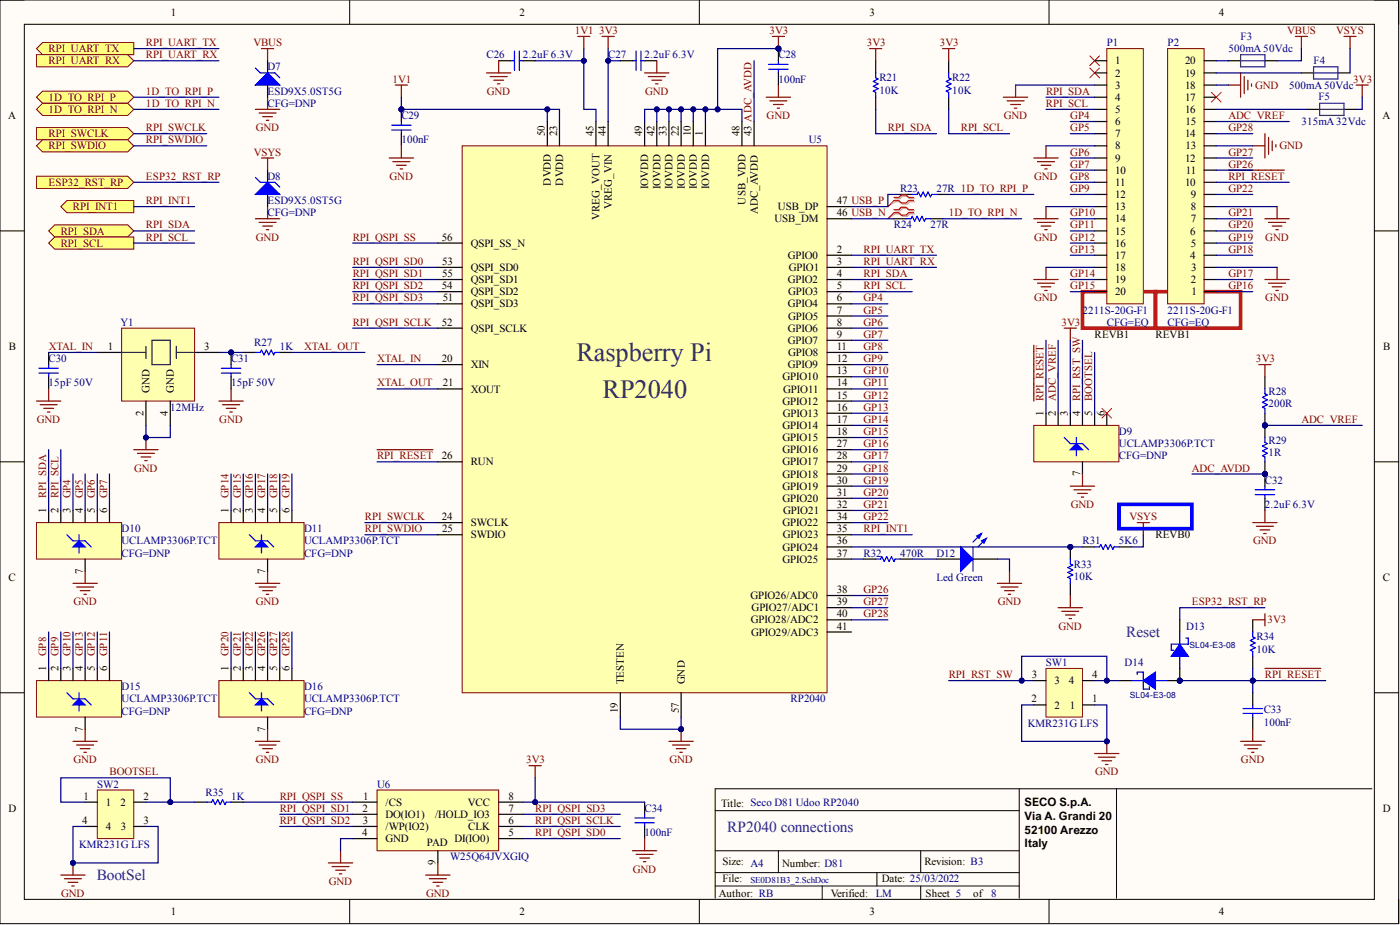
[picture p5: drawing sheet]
<svg xmlns="http://www.w3.org/2000/svg" width="292mm" height="193mm" viewBox="0 0 292 193" stroke-linecap="round" stroke-linejoin="round" font-family="sans-serif">
<defs><g id="words">
<g font-size="5.5" fill="#351c75">
<text x="120.3" y="75.4">Raspberry Pi</text>
<text x="125.7" y="83">RP2040</text>
</g>
<g font-size="3.2" fill="#351c75">
<text x="235" y="132.9">Reset</text>
<text x="151.8" y="173.5">RP2040 connections</text>
<text x="20.2" y="183.7">BootSel</text>
</g>
<g font-size="2.4">
<text x="213.8" y="168.1">SECO S.p.A.</text>
<text x="213.8" y="171">Via A. Grandi 20</text>
<text x="213.8" y="173.9">52100 Arezzo</text>
<text x="213.8" y="176.8">Italy</text>
</g>
<g font-size="2.3">
<text x="35.6" y="3.3">1</text>
<text x="108.4" y="3.3">2</text>
<text x="181.4" y="3.3">3</text>
<text x="254.3" y="3.3">4</text>
<text x="232.7" y="13.4">1</text>
<text x="232.7" y="16">2</text>
<text x="247.3" y="16">19</text>
<text x="247.3" y="13.4">20</text>
<text x="232.7" y="18.5">3</text>
<text x="232.7" y="21">4</text>
<text x="232.7" y="23.6">5</text>
<text x="247.3" y="23.6">16</text>
<text x="247.3" y="21">17</text>
<text x="247.3" y="18.5">18</text>
<text x="1.7" y="24.8">A</text>
<text x="113.7" y="28.4" transform="rotate(-90 113.7 28.4)">50</text>
<text x="116.2" y="28.4" transform="rotate(-90 116.2 28.4)">23</text>
<text x="123.8" y="28.4" transform="rotate(-90 123.8 28.4)">45</text>
<text x="126.4" y="28.4" transform="rotate(-90 126.4 28.4)">44</text>
<text x="134" y="28.4" transform="rotate(-90 134 28.4)">49</text>
<text x="136.5" y="28.4" transform="rotate(-90 136.5 28.4)">42</text>
<text x="139.1" y="28.4" transform="rotate(-90 139.1 28.4)">33</text>
<text x="141.6" y="28.4" transform="rotate(-90 141.6 28.4)">22</text>
<text x="144.1" y="28.4" transform="rotate(-90 144.1 28.4)">10</text>
<text x="146.7" y="28.4" transform="rotate(-90 146.7 28.4)">1</text>
<text x="154.3" y="28.4" transform="rotate(-90 154.3 28.4)">48</text>
<text x="156.8" y="28.4" transform="rotate(-90 156.8 28.4)">43 ADC_AVDD</text>
<text x="232.7" y="26.1">6</text>
<text x="232.7" y="28.6">7</text>
<text x="247.3" y="28.6">14</text>
<text x="247.3" y="26.1">15</text>
<text x="288.4" y="24.8">A</text>
<text x="232.7" y="31.2">8</text>
<text x="232.7" y="33.7">9</text>
<text x="247.3" y="33.7">12</text>
<text x="247.3" y="31.2">13</text>
<text x="115" y="38.7" transform="rotate(-90 115 38.7)">DVDD</text>
<text x="117.5" y="38.7" transform="rotate(-90 117.5 38.7)">DVDD</text>
<text x="135.3" y="39.5" transform="rotate(-90 135.3 39.5)">IOVDD</text>
<text x="137.8" y="39.5" transform="rotate(-90 137.8 39.5)">IOVDD</text>
<text x="140.3" y="39.5" transform="rotate(-90 140.3 39.5)">IOVDD</text>
<text x="142.9" y="39.5" transform="rotate(-90 142.9 39.5)">IOVDD</text>
<text x="145.4" y="39.5" transform="rotate(-90 145.4 39.5)">IOVDD</text>
<text x="147.9" y="39.5" transform="rotate(-90 147.9 39.5)">IOVDD</text>
<text x="232.7" y="36.3">10</text>
<text x="232.7" y="38.8">11</text>
<text x="232.7" y="41.3">12</text>
<text x="247.3" y="38.8">10</text>
<text x="247.4" y="36.3">11</text>
<text x="248.4" y="41.3">9</text>
<text x="125.1" y="45.9" transform="rotate(-90 125.1 45.9)">VREG_VOUT</text>
<text x="127.6" y="43.6" transform="rotate(-90 127.6 43.6)">VREG_VIN</text>
<text x="155.6" y="42.7" transform="rotate(-90 155.6 42.7)">USB_VDD</text>
<text x="158.1" y="44.7" transform="rotate(-90 158.1 44.7)">ADC_AVDD</text>
<text x="161.6" y="46.4">USB_DM</text>
<text x="162.3" y="43.9">USB_DP</text>
<text x="174.6" y="42.6">47 USB_P</text>
<text x="174.6" y="45.1">46 USB_N</text>
<text x="232.7" y="43.9">13</text>
<text x="232.7" y="46.4">14</text>
<text x="248.4" y="46.4">7</text>
<text x="248.4" y="43.9">8</text>
<text x="92.2" y="50.2">56</text>
<text x="98.2" y="51.5">QSPI_SS_N</text>
<text x="174.6" y="52.7">2</text>
<text x="232.7" y="48.9">15</text>
<text x="232.7" y="51.5">16</text>
<text x="248.4" y="48.9">6</text>
<text x="248.4" y="51.5">5</text>
<text x="92.3" y="55.3">53</text>
<text x="92.3" y="57.8">55</text>
<text x="98.2" y="56.5">QSPI_SD0</text>
<text x="98.2" y="59.1">QSPI_SD1</text>
<text x="164.4" y="54">GPIO0</text>
<text x="164.4" y="59.1">GPIO2</text>
<text x="164.6" y="56.5">GPIO1</text>
<text x="174.6" y="55.3">3</text>
<text x="174.6" y="57.8">4</text>
<text x="232.7" y="54">17</text>
<text x="232.7" y="56.5">18</text>
<text x="232.7" y="59.1">19</text>
<text x="248.4" y="54">4</text>
<text x="248.4" y="59.1">2</text>
<text x="248.5" y="56.5">3</text>
<text x="92.2" y="60.3">54</text>
<text x="92.4" y="62.9">51</text>
<text x="98.2" y="64.1">QSPI_SD3</text>
<text x="98.2" y="61.6">QSPI_SD2</text>
<text x="164.4" y="64.1">GPIO4</text>
<text x="164.4" y="61.6">GPIO3</text>
<text x="174.6" y="62.9">6</text>
<text x="174.6" y="60.3">5</text>
<text x="174.6" y="65.4">7</text>
<text x="232.7" y="61.6">20</text>
<text x="248.6" y="61.6">1</text>
<text x="92.2" y="67.9">52</text>
<text x="98.2" y="69.2">QSPI_SCLK</text>
<text x="164.4" y="69.2">GPIO6</text>
<text x="164.4" y="71.8">GPIO7</text>
<text x="164.4" y="66.7">GPIO5</text>
<text x="174.6" y="67.9">8</text>
<text x="174.6" y="70.5">9</text>
<text x="228.4" y="70.5">REVB1</text>
<text x="241.1" y="70.5">REVB1</text>
<text x="1.9" y="73">B</text>
<text x="22.5" y="73">1</text>
<text x="42.6" y="73">3</text>
<text x="92.2" y="75.6">20</text>
<text x="98.2" y="76.8">XIN</text>
<text x="164.4" y="76.8">GPIO9</text>
<text x="164.4" y="74.3">GPIO8</text>
<text x="174.6" y="75.6">12</text>
<text x="174.6" y="73">11</text>
<text x="288.6" y="73">B</text>
<text x="31.2" y="81.9" transform="rotate(-90 31.2 81.9)">GND</text>
<text x="36.3" y="81.9" transform="rotate(-90 36.3 81.9)">GND</text>
<text x="92.4" y="80.6">21</text>
<text x="98.2" y="81.9">XOUT</text>
<text x="163.3" y="79.4">GPIO10</text>
<text x="163.4" y="81.9">GPIO11</text>
<text x="174.6" y="78.1">13</text>
<text x="174.6" y="80.6">14</text>
<text x="174.6" y="83.2">15</text>
<text x="29.9" y="86.7" transform="rotate(-90 29.9 86.7)">2</text>
<text x="35" y="86.8" transform="rotate(-90 35 86.8)">4</text>
<text x="163.3" y="84.4">GPIO12</text>
<text x="163.3" y="89.5">GPIO14</text>
<text x="163.3" y="87">GPIO13</text>
<text x="174.6" y="88.2">17</text>
<text x="174.6" y="85.7">16</text>
<text x="217.7" y="86.7" transform="rotate(-90 217.7 86.7)">1</text>
<text x="220.3" y="86.7" transform="rotate(-90 220.3 86.7)">2</text>
<text x="222.8" y="86.7" transform="rotate(-90 222.8 86.7)">3</text>
<text x="225.3" y="86.7" transform="rotate(-90 225.3 86.7)">4</text>
<text x="227.9" y="86.7" transform="rotate(-90 227.9 86.7)">5</text>
<text x="230.4" y="86.7" transform="rotate(-90 230.4 86.7)">6</text>
<text x="92.2" y="95.8">26</text>
<text x="163.3" y="92">GPIO15</text>
<text x="163.3" y="94.6">GPIO16</text>
<text x="174.6" y="90.8">18</text>
<text x="174.6" y="93.3">27</text>
<text x="174.6" y="95.8">28</text>
<text x="98.2" y="97.1">RUN</text>
<text x="163.3" y="97.1">GPIO17</text>
<text x="163.3" y="99.6">GPIO18</text>
<text x="174.6" y="98.4">29</text>
<text x="174.6" y="100.9">30</text>
<text x="225.3" y="99.4" transform="rotate(-90 225.3 99.4)">7</text>
<text x="9.6" y="107" transform="rotate(-90 9.6 107)">1</text>
<text x="12.2" y="107" transform="rotate(-90 12.2 107)">2</text>
<text x="14.7" y="107" transform="rotate(-90 14.7 107)">3</text>
<text x="17.3" y="107" transform="rotate(-90 17.3 107)">4</text>
<text x="19.8" y="107" transform="rotate(-90 19.8 107)">5</text>
<text x="22.3" y="107" transform="rotate(-90 22.3 107)">6</text>
<text x="47.7" y="107" transform="rotate(-90 47.7 107)">1</text>
<text x="50.2" y="107" transform="rotate(-90 50.2 107)">2</text>
<text x="52.8" y="107" transform="rotate(-90 52.8 107)">3</text>
<text x="55.3" y="107" transform="rotate(-90 55.3 107)">4</text>
<text x="57.9" y="107" transform="rotate(-90 57.9 107)">5</text>
<text x="60.4" y="107" transform="rotate(-90 60.4 107)">6</text>
<text x="163.3" y="102.2">GPIO19</text>
<text x="163.3" y="104.7">GPIO20</text>
<text x="163.4" y="107.2">GPIO21</text>
<text x="174.6" y="103.4">31</text>
<text x="174.6" y="106">32</text>
<text x="92.2" y="108.5">24</text>
<text x="92.3" y="111.1">25</text>
<text x="98.2" y="109.8">SWCLK</text>
<text x="98.2" y="112.3">SWDIO</text>
<text x="163.3" y="109.8">GPIO22</text>
<text x="163.3" y="112.3">GPIO23</text>
<text x="174.6" y="108.5">34</text>
<text x="174.6" y="113.6">36</text>
<text x="174.6" y="111.1">35</text>
<text x="241.1" y="112.3">REVB0</text>
<text x="17.3" y="119.7" transform="rotate(-90 17.3 119.7)">7</text>
<text x="55.3" y="119.7" transform="rotate(-90 55.3 119.7)">7</text>
<text x="163.3" y="114.9">GPIO24</text>
<text x="163.3" y="117.4">GPIO25</text>
<text x="174.6" y="116.1">37</text>
<text x="1.8" y="121.2">C</text>
<text x="156.6" y="125">GPIO26/ADC0</text>
<text x="174.6" y="123.7">38</text>
<text x="288.5" y="121.2">C</text>
<text x="156.7" y="130.1">GPIO28/ADC2</text>
<text x="156.8" y="127.5">GPIO27/ADC1</text>
<text x="174.6" y="131.3">41</text>
<text x="174.6" y="126.3">39</text>
<text x="174.6" y="128.8">40</text>
<text x="156.7" y="132.6">GPIO29/ADC3</text>
<text x="9.6" y="140" transform="rotate(-90 9.6 140)">1</text>
<text x="12.2" y="140" transform="rotate(-90 12.2 140)">2</text>
<text x="14.7" y="140" transform="rotate(-90 14.7 140)">3</text>
<text x="17.3" y="140" transform="rotate(-90 17.3 140)">4</text>
<text x="19.8" y="140" transform="rotate(-90 19.8 140)">5</text>
<text x="22.3" y="140" transform="rotate(-90 22.3 140)">6</text>
<text x="47.7" y="140" transform="rotate(-90 47.7 140)">1</text>
<text x="50.2" y="140" transform="rotate(-90 50.2 140)">2</text>
<text x="52.8" y="140" transform="rotate(-90 52.8 140)">3</text>
<text x="55.3" y="140" transform="rotate(-90 55.3 140)">4</text>
<text x="57.9" y="140" transform="rotate(-90 57.9 140)">5</text>
<text x="60.4" y="140" transform="rotate(-90 60.4 140)">6</text>
<text x="130.2" y="142.7" transform="rotate(-90 130.2 142.7)">TESTEN</text>
<text x="142.9" y="142.7" transform="rotate(-90 142.9 142.7)">GND</text>
<text x="215.3" y="141.5">3</text>
<text x="220" y="142.7">3</text>
<text x="223" y="142.7">4</text>
<text x="227.9" y="141.5">4</text>
<text x="128.9" y="148.7" transform="rotate(-90 128.9 148.7)">19</text>
<text x="141.6" y="148.7" transform="rotate(-90 141.6 148.7)">57</text>
<text x="215.2" y="146.5">2</text>
<text x="220" y="147.8">2</text>
<text x="223.2" y="147.8">1</text>
<text x="227.9" y="146.5">1</text>
<text x="17.3" y="152.6" transform="rotate(-90 17.3 152.6)">7</text>
<text x="55.3" y="152.6" transform="rotate(-90 55.3 152.6)">7</text>
<text x="17.4" y="166.8">1</text>
<text x="29.9" y="166.8">2</text>
<text x="75.8" y="166.8">1</text>
<text x="106.1" y="166.8">8</text>
<text x="1.8" y="169.4">D</text>
<text x="17.2" y="171.9">4</text>
<text x="22.1" y="168.1">1</text>
<text x="22.1" y="173.2">4</text>
<text x="25.1" y="168.1">2</text>
<text x="25.2" y="173.2">3</text>
<text x="29.9" y="171.9">3</text>
<text x="75.6" y="169.4">2</text>
<text x="75.7" y="171.9">3</text>
<text x="80.4" y="168.1">/CS</text>
<text x="80.4" y="170.6">DO(IO1)</text>
<text x="80.4" y="173.2">/WP(IO2)</text>
<text x="90.8" y="170.6">/HOLD_IO3</text>
<text x="97.6" y="168.1">VCC</text>
<text x="97.7" y="173.2">CLK</text>
<text x="106.1" y="171.9">6</text>
<text x="106.1" y="169.4">7</text>
<text x="150.5" y="168.4">Title: Seco D81 Udoo RP2040</text>
<text x="288.5" y="169.4">D</text>
<text x="75.5" y="174.4">4</text>
<text x="80.4" y="175.7">GND</text>
<text x="89.1" y="176.5">PAD</text>
<text x="94.8" y="175.7">DI(IO0)</text>
<text x="106.1" y="174.4">5</text>
<text x="90.8" y="180.5" transform="rotate(-90 90.8 180.5)">9</text>
<text x="150.7" y="184.1">File:</text>
<text x="150.7" y="180.5">Size: A4</text>
<text x="163.2" y="180.8">Number: D81</text>
<text x="184" y="184.1">Date: 25/03/2022</text>
<text x="192.9" y="180.5">Revision: B3</text>
<text x="35.6" y="190.9">1</text>
<text x="108.4" y="190.9">2</text>
<text x="150" y="187.1">Author: RB</text>
<text x="173.3" y="187.1">Verified: LM</text>
<text x="181.4" y="190.9">3</text>
<text x="193.1" y="187.1">Sheet 5</text>
<text x="203" y="187.1">of</text>
<text x="254.3" y="190.9">4</text>
</g>
<g font-size="2.3" fill="#800000">
<text x="10.2" y="10.9">RPI_UART_TX</text>
<text x="30.5" y="9.6">RPI_UART_TX</text>
<text x="52.9" y="9.6">VBUS</text>
<text x="119.9" y="7.1">1V1</text>
<text x="125" y="7.1">3V3</text>
<text x="160.5" y="7.1">3V3</text>
<text x="180.8" y="9.6">3V3</text>
<text x="196.1" y="9.6">3V3</text>
<text x="268.6" y="7.1">VBUS</text>
<text x="278.8" y="7.1">VSYS</text>
<text x="10.2" y="13.4">RPI_UART_RX</text>
<text x="30.5" y="12.2">RPI_UART_RX</text>
<text x="81.9" y="17.2">1V1</text>
<text x="282.4" y="17.2">3V3</text>
<text x="10.2" y="21">1D_TO_RPI_P</text>
<text x="10.2" y="23.6">1D_TO_RPI_N</text>
<text x="30.5" y="19.8">1D_TO_RPI_P</text>
<text x="30.5" y="22.3">1D_TO_RPI_N</text>
<text x="101.6" y="19.8">GND</text>
<text x="134.6" y="19.8">GND</text>
<text x="218.2" y="22.3">RPI_SCL</text>
<text x="218.2" y="19.8">RPI_SDA</text>
<text x="261.9" y="18.5">GND</text>
<text x="10.2" y="28.6">RPI_SWCLK</text>
<text x="30.5" y="27.4">RPI_SWCLK</text>
<text x="30.5" y="29.9">RPI_SWDIO</text>
<text x="53.4" y="27.4">GND</text>
<text x="160" y="24.8">GND</text>
<text x="185.2" y="27.4">RPI_SDA</text>
<text x="200.5" y="27.4">RPI_SCL</text>
<text x="209.4" y="24.8">GND</text>
<text x="223.3" y="24.8">GP4</text>
<text x="223.3" y="27.4">GP5</text>
<text x="256.3" y="27.4">GP28</text>
<text x="256.3" y="24.8">ADC_VREF</text>
<text x="10.2" y="31.2">RPI_SWDIO</text>
<text x="53" y="32.5">VSYS</text>
<text x="223.3" y="32.4">GP6</text>
<text x="223.3" y="35">GP7</text>
<text x="256.3" y="35">GP26</text>
<text x="256.3" y="32.5">GP27</text>
<text x="267" y="31.2">GND</text>
<text x="10.2" y="38.8">ESP32_RST_RP</text>
<text x="30.5" y="37.5">ESP32_RST_RP</text>
<text x="81.3" y="37.5">GND</text>
<text x="215.8" y="37.5">GND</text>
<text x="223.3" y="37.5">GP8</text>
<text x="223.3" y="40.1">GP9</text>
<text x="256.3" y="40.1">GP22</text>
<text x="256.3" y="37.5">RPI_RESET</text>
<text x="15.2" y="43.9">RPI_INT1</text>
<text x="30.5" y="42.6">RPI_INT1</text>
<text x="30.5" y="47.7">RPI_SDA</text>
<text x="197.9" y="45.1">1D_TO_RPI_N</text>
<text x="223.3" y="45.1">GP10</text>
<text x="223.3" y="47.7">GP11</text>
<text x="256.3" y="47.7">GP20</text>
<text x="256.3" y="45.1">GP21</text>
<text x="12.7" y="48.9">RPI_SDA</text>
<text x="12.7" y="51.5">RPI_SCL</text>
<text x="30.5" y="50.2">RPI_SCL</text>
<text x="53.4" y="50.2">GND</text>
<text x="73.6" y="50.2">RPI_QSPI_SS</text>
<text x="180.2" y="52.7">RPI_UART_TX</text>
<text x="215.8" y="50.2">GND</text>
<text x="223.3" y="50.2">GP12</text>
<text x="223.3" y="52.7">GP13</text>
<text x="256.3" y="50.2">GP19</text>
<text x="256.3" y="52.7">GP18</text>
<text x="264" y="50.2">GND</text>
<text x="73.6" y="55.3">RPI_QSPI_SD0</text>
<text x="73.6" y="57.8">RPI_QSPI_SD1</text>
<text x="180.2" y="57.8">RPI_SDA</text>
<text x="180.2" y="55.3">RPI_UART_RX</text>
<text x="223.3" y="57.8">GP14</text>
<text x="256.3" y="57.8">GP17</text>
<text x="73.6" y="60.3">RPI_QSPI_SD2</text>
<text x="73.6" y="62.9">RPI_QSPI_SD3</text>
<text x="180.2" y="62.9">GP4</text>
<text x="180.2" y="65.4">GP5</text>
<text x="180.2" y="60.3">RPI_SCL</text>
<text x="215.8" y="62.9">GND</text>
<text x="223.3" y="60.3">GP15</text>
<text x="256.3" y="60.3">GP16</text>
<text x="264" y="62.9">GND</text>
<text x="73.6" y="67.9">RPI_QSPI_SCLK</text>
<text x="180.2" y="67.9">GP6</text>
<text x="180.2" y="70.5">GP7</text>
<text x="221.5" y="67.9">3V3</text>
<text x="10.2" y="73">XTAL_IN</text>
<text x="63.4" y="73">XTAL_OUT</text>
<text x="78.7" y="75.6">XTAL_IN</text>
<text x="180.2" y="73">GP8</text>
<text x="180.2" y="75.6">GP9</text>
<text x="262.1" y="75.6">3V3</text>
<text x="78.7" y="80.6">XTAL_OUT</text>
<text x="180.2" y="78.1">GP10</text>
<text x="180.2" y="80.6">GP11</text>
<text x="180.2" y="83.2">GP12</text>
<text x="217.7" y="83.7" transform="rotate(-90 217.7 83.7)">RPI_RESET</text>
<text x="220.3" y="83.7" transform="rotate(-90 220.3 83.7)">ADC_VREF</text>
<text x="225.3" y="83.7" transform="rotate(-90 225.3 83.7)">RPI_RST_SW</text>
<text x="227.9" y="83.7" transform="rotate(-90 227.9 83.7)">BOOTSEL</text>
<text x="7.7" y="88.2">GND</text>
<text x="45.8" y="88.2">GND</text>
<text x="180.2" y="85.7">GP13</text>
<text x="180.2" y="88.2">GP14</text>
<text x="271.5" y="88.2">ADC_VREF</text>
<text x="78.7" y="95.8">RPI_RESET</text>
<text x="180.2" y="90.8">GP15</text>
<text x="180.2" y="93.3">GP16</text>
<text x="180.2" y="95.8">GP17</text>
<text x="28" y="98.4">GND</text>
<text x="180.2" y="98.4">GP18</text>
<text x="180.2" y="100.9">GP19</text>
<text x="248.7" y="98.4">ADC_AVDD</text>
<text x="9.6" y="104" transform="rotate(-90 9.6 104)">RPI_SDA</text>
<text x="12.2" y="104" transform="rotate(-90 12.2 104)">RPI_SCL</text>
<text x="14.7" y="104" transform="rotate(-90 14.7 104)">GP4</text>
<text x="17.3" y="104" transform="rotate(-90 17.3 104)">GP5</text>
<text x="19.8" y="104" transform="rotate(-90 19.8 104)">GP6</text>
<text x="22.3" y="104" transform="rotate(-90 22.3 104)">GP7</text>
<text x="47.7" y="103.9" transform="rotate(-90 47.7 103.9)">GP14</text>
<text x="50.2" y="103.9" transform="rotate(-90 50.2 103.9)">GP15</text>
<text x="52.8" y="103.9" transform="rotate(-90 52.8 103.9)">GP16</text>
<text x="55.3" y="103.9" transform="rotate(-90 55.3 103.9)">GP17</text>
<text x="57.9" y="103.9" transform="rotate(-90 57.9 103.9)">GP18</text>
<text x="60.4" y="103.9" transform="rotate(-90 60.4 103.9)">GP19</text>
<text x="180.2" y="106">GP21</text>
<text x="180.2" y="103.4">GP20</text>
<text x="223.4" y="106">GND</text>
<text x="76.1" y="111.1">RPI_SWDIO</text>
<text x="76.1" y="108.5">RPI_SWCLK</text>
<text x="180.2" y="111.1">RPI_INT1</text>
<text x="180.2" y="108.5">GP22</text>
<text x="235.7" y="108.5">VSYS</text>
<text x="261.5" y="113.6">GND</text>
<text x="180.2" y="123.7">GP26</text>
<text x="15.3" y="126.3">GND</text>
<text x="53.4" y="126.3">GND</text>
<text x="180.2" y="126.3">GP27</text>
<text x="180.2" y="128.8">GP28</text>
<text x="208.2" y="126.3">GND</text>
<text x="220.9" y="131.3">GND</text>
<text x="248.7" y="126.3">ESP32_RST_RP</text>
<text x="264.4" y="130.1">3V3</text>
<text x="9.6" y="136.9" transform="rotate(-90 9.6 136.9)">GP8</text>
<text x="12.2" y="136.9" transform="rotate(-90 12.2 136.9)">GP9</text>
<text x="14.7" y="136.9" transform="rotate(-90 14.7 136.9)">GP10</text>
<text x="17.3" y="136.9" transform="rotate(-90 17.3 136.9)">GP13</text>
<text x="19.8" y="136.9" transform="rotate(-90 19.8 136.9)">GP12</text>
<text x="22.3" y="136.9" transform="rotate(-90 22.3 136.9)">GP11</text>
<text x="47.7" y="136.9" transform="rotate(-90 47.7 136.9)">GP20</text>
<text x="50.2" y="136.9" transform="rotate(-90 50.2 136.9)">GP21</text>
<text x="52.8" y="136.9" transform="rotate(-90 52.8 136.9)">GP22</text>
<text x="55.3" y="136.9" transform="rotate(-90 55.3 136.9)">GP26</text>
<text x="57.9" y="136.9" transform="rotate(-90 57.9 136.9)">GP27</text>
<text x="60.4" y="136.9" transform="rotate(-90 60.4 136.9)">GP28</text>
<text x="197.9" y="141.5">RPI_RST_SW</text>
<text x="263.9" y="141.5">RPI_RESET</text>
<text x="15.3" y="159.2">GND</text>
<text x="22.8" y="161.8">BOOTSEL</text>
<text x="53.4" y="159.2">GND</text>
<text x="109.8" y="159.2">3V3</text>
<text x="139.7" y="159.2">GND</text>
<text x="228.5" y="161.8">GND</text>
<text x="258.9" y="159.2">GND</text>
<text x="58.4" y="166.8">RPI_QSPI_SS</text>
<text x="58.4" y="169.4">RPI_QSPI_SD1</text>
<text x="58.4" y="171.9">RPI_QSPI_SD2</text>
<text x="111.7" y="171.9">RPI_QSPI_SCLK</text>
<text x="111.7" y="169.4">RPI_QSPI_SD3</text>
<text x="111.7" y="174.4">RPI_QSPI_SD0</text>
<text x="68.6" y="184.6">GND</text>
<text x="132" y="182">GND</text>
<text x="12.8" y="187.1">GND</text>
<text x="88.9" y="187.1">GND</text>
</g>
<g font-size="2.3" fill="#000080">
<text x="230.9" y="9.6">P1</text>
<text x="243.6" y="9.6">P2</text>
<text x="256.3" y="10.9">500mA50Vdc</text>
<text x="258.8" y="8.4">F3</text>
<text x="55.8" y="14.7">D7</text>
<text x="101.5" y="12.2">C26</text>
<text x="109.1" y="12.2">2.2uF 6.3V</text>
<text x="126.9" y="12.2">C27</text>
<text x="134.5" y="12.2">2.2uF 6.3V</text>
<text x="162.4" y="17.2">100nF</text>
<text x="162.4" y="12.2">C28</text>
<text x="183.5" y="17">R21</text>
<text x="198.7" y="17">R22</text>
<text x="274.1" y="13.4">F4</text>
<text x="55.8" y="19.8">ESD9X5.0ST5G</text>
<text x="55.8" y="22.3">CFG=DNP</text>
<text x="183.5" y="19.5">10K</text>
<text x="198.7" y="19.5">10K</text>
<text x="269" y="18.5">500mA50Vdc</text>
<text x="275.1" y="20.8">F5</text>
<text x="83.7" y="29.9">100nF</text>
<text x="83.7" y="24.8">C29</text>
<text x="168.8" y="29.9">U5</text>
<text x="271.5" y="26.1">315mA32Vdc</text>
<text x="55.8" y="37.5">D8</text>
<text x="187.8" y="40.1">R23</text>
<text x="195.4" y="40.1">27R 1D_TO_RPI_P</text>
<text x="55.8" y="42.6">ESD9X5.0ST5G</text>
<text x="55.8" y="45.1">CFG=DNP</text>
<text x="186.5" y="47.7">R24</text>
<text x="194.1" y="47.7">27R</text>
<text x="225.9" y="65.4">2211S-20G-F1</text>
<text x="243.6" y="65.4">2211S-20G-F1</text>
<text x="25.1" y="67.9">Y1</text>
<text x="230.9" y="67.9">CFG=EQ</text>
<text x="243.6" y="67.9">CFG=EQ</text>
<text x="10.2" y="75.6">C30</text>
<text x="48.2" y="75.6">C31</text>
<text x="53" y="72.3">R27</text>
<text x="58.4" y="73">1K</text>
<text x="10.1" y="80.6">15pF 50V</text>
<text x="48.2" y="80.6">15pF 50V</text>
<text x="264.7" y="82.4">R28</text>
<text x="35.5" y="85.7">12MHz</text>
<text x="264.7" y="84.9">200R</text>
<text x="233.5" y="93.3">UCLAMP3306P.TCT</text>
<text x="233.5" y="95.8">CFG=DNP</text>
<text x="233.5" y="90.8">D9</text>
<text x="264.7" y="95.1">1R</text>
<text x="264.7" y="92.5">R29</text>
<text x="263.9" y="100.9">C32</text>
<text x="263.9" y="106">2.2uF 6.3V</text>
<text x="25.4" y="113.6">UCLAMP3306P.TCT</text>
<text x="25.4" y="111.1">D10</text>
<text x="63.4" y="111.1">D11</text>
<text x="63.4" y="113.6">UCLAMP3306P.TCT</text>
<text x="225.8" y="113.6">R31</text>
<text x="233.5" y="113.6">5K6</text>
<text x="25.4" y="116.1">CFG=DNP</text>
<text x="63.4" y="116.1">CFG=DNP</text>
<text x="180.2" y="116.1">R32</text>
<text x="187.8" y="116.1">470R</text>
<text x="195.4" y="116.1">D12</text>
<text x="224.1" y="118.4">R33</text>
<text x="195.4" y="121.2">Led Green</text>
<text x="224.1" y="120.9">10K</text>
<text x="247.5" y="131.3">D13</text>
<text x="262.1" y="133.6">R34</text>
<text x="262.1" y="136.2">10K</text>
<text x="218.2" y="138.9">SW1</text>
<text x="234.6" y="138.9">D14</text>
<text x="25.4" y="144">D15</text>
<text x="25.4" y="146.5">UCLAMP3306P.TCT</text>
<text x="25.4" y="149.1">CFG=DNP</text>
<text x="63.4" y="146.5">UCLAMP3306P.TCT</text>
<text x="63.4" y="149.1">CFG=DNP</text>
<text x="63.4" y="144">D16</text>
<text x="164.9" y="146.5">RP2040</text>
<text x="263.7" y="148.8">C33</text>
<text x="214.4" y="151.6">KMR231G LFS</text>
<text x="263.7" y="151.4">100nF</text>
<text x="20.3" y="164.3">SW2</text>
<text x="42.9" y="166.1">R35</text>
<text x="48.2" y="166.8">1K</text>
<text x="78.7" y="164.3">U6</text>
<text x="134.5" y="169.4">C34</text>
<text x="16.5" y="177">KMR231G LFS</text>
<text x="93.9" y="179.5">W25Q64JVXGIQ</text>
<text x="134.5" y="174.4">100nF</text>
<text x="206.8" y="187.1">8</text>
</g>
<text font-size="1.9" fill="#000080" x="156.6" y="184.2">SE0D81B3_2.SchDoc</text>
<g font-size="1.8" fill="#000080">
<text x="248.2" y="135.2">SL04-E3-08</text>
<text x="235.7" y="145.6">SL04-E3-08</text>
</g>
</g></defs>
<!-- layer: Livello 1 -->
<path d="M0 0h291.8v192.7h-291.8z" fill="#fffcf8"/>
<path d="M0 0h291.8v192.7h-291.8z" fill="none" stroke="#000" stroke-width=".21"/>
<path d="M5.1 5.1h281.7v182.5h-281.7z" fill-rule="evenodd" fill="#fffcf8"/>
<g fill="none" stroke="#000" stroke-width=".21">
<path d="M0 0h5.1M73 0v5.1M145.9 0v5.1M218.9 0v5.1M286.8 0h5v5.1M5.1 5.1h281.7v182.5h-281.7zM0 48.2h5.1M286.8 48.2h5M0 96.3h5.1M286.8 96.3h5M0 144.5h5.1M286.8 144.5h5"/>
<path d="M149.2 169.1h63.5M149.2 177.5h63.5M162.4 177.5v4.5M192.1 177.5v4.5M212.7 164.6v22.8M233 164.6v22.8M286.2 164.6h-137v22.8M73 187.6v5.1M145.9 187.6v5.1M149.2 182h63.5M149.2 184.8h63.5M171.5 184.8v2.8"/>
<path d="M183 182v2.8M192.1 184.8v2.8M218.9 187.6v5.1M291.8 187.6v5.1"/>
</g>
<path d="M225.8 60.8h15.3v7.7h-15.3zM241.1 60.8h17.7v7.7h-17.7z" fill="none" stroke="#f00" stroke-width=".76"/>
<path d="M96.4 30.4h76.2v114.1h-76.2z" fill-rule="evenodd" fill="#ffffb0"/>
<path d="M96.4 30.4h76.2v114.1h-76.2z" fill="none" stroke="#800000" stroke-width=".21"/>
<g fill="none" stroke="#000" stroke-width=".25">
<path d="M114.2 25.4v5M116.7 25.4v5M124.3 25.4v5M126.9 25.4v5M134.5 25.4v5M137 25.4v5M139.6 25.4v5M142.1 25.4v5M144.6 25.4v5M147.2 25.4v5M154.8 25.4v5M157.3 25.4v5"/>
<path d="M91.4 55.8h5M91.4 58.3h5M91.4 50.7h5M172.6 53.2h5M172.6 55.8h5M172.6 58.3h5M172.6 45.6h5M172.6 43.1h5M91.4 60.8h5M91.4 63.4h5M91.4 68.5h5M91.4 76.1h5"/>
<path d="M172.6 60.8h5M172.6 63.4h5M172.6 65.9h5M172.6 68.5h5M172.6 71h5M172.6 73.5h5M172.6 76.1h5M172.6 78.6h5M91.4 81.1h5M91.4 96.3h5M172.6 81.1h5M172.6 83.7h5"/>
<path d="M172.6 86.2h5M172.6 88.7h5M172.6 91.3h5M172.6 96.3h5M172.6 93.8h5M172.6 98.9h5M91.4 109h5M91.4 111.6h5M172.6 109h5M172.6 111.6h5M172.6 101.4h5M172.6 104h5"/>
<path d="M172.6 106.5h5M172.6 114.1h5M172.6 116.6h5M172.6 124.2h5M172.6 126.8h5M172.6 129.3h5M172.6 131.8h5M129.4 144.5v5.1M142.1 144.5v5.1"/>
</g>
<path d="M139.6 154.7h5M140.3 155.4h3.6M141.1 156.2h2M141.9 156.9h.5M142.1 152.1v2.6" fill="none" stroke="#800000" stroke-width=".25"/>
<circle cx="142.1" cy="152.1" r=".51" fill="#000080"/>
<circle cx="142.1" cy="152.1" r=".51" fill="none" stroke="#000080" stroke-width=".21"/>
<path d="M110.4 159.7h2.5M111.7 159.7v2.6M71.1 177.5v2.5M68.5 180h5.1M69.3 180.8h3.5M70 181.5h2.1M70.8 182.3h.5" fill="none" stroke="#800000" stroke-width=".25"/>
<path d="M25.4 68.5h15.2v15.2h-15.2z" fill-rule="evenodd" fill="#ffffb0"/>
<path d="M25.4 68.5h15.2v15.2h-15.2z" fill="none" stroke="#800000" stroke-width=".21"/>
<path d="M20.3 73.5h5.1M40.6 73.5h5.1M30.5 83.7v5M35.5 83.7v5" fill="none" stroke="#000" stroke-width=".25"/>
<path d="M25.4 73.5h5.1M30.5 72.3v2.5M31.7 71h3.8v5.1h-3.8zM36.8 72.3v2.5M36.8 73.5h3.8" fill="none" stroke="#20124d" stroke-width=".25"/>
<path d="M27.9 93.8h5.1M28.7 94.6h3.5M29.4 95.3h2.1M30.2 96.1h.5M30.5 91.3v2.5" fill="none" stroke="#800000" stroke-width=".25"/>
<circle cx="30.5" cy="91.3" r=".51" fill="#000080"/>
<circle cx="30.5" cy="91.3" r=".51" fill="none" stroke="#000080" stroke-width=".21"/>
<path d="M20.3 164.8h7.6v10.1h-7.6z" fill-rule="evenodd" fill="#ffffb0"/>
<path d="M20.3 164.8h7.6v10.1h-7.6z" fill="none" stroke="#800000" stroke-width=".21"/>
<path d="M17.8 167.3h2.5M17.8 172.4h2.5M27.9 167.3h2.6M27.9 172.4h2.6" fill="none" stroke="#000" stroke-width=".25"/>
<path d="M12.7 182.6h5.1M13.4 183.3h3.6M14.2 184.1h2M15 184.8h.5M15.2 180v2.6" fill="none" stroke="#800000" stroke-width=".25"/>
<circle cx="15.2" cy="180" r=".51" fill="#000080"/>
<circle cx="15.2" cy="180" r=".51" fill="none" stroke="#000080" stroke-width=".21"/>
<path d="M218.2 139.4h7.6v10.2h-7.6z" fill-rule="evenodd" fill="#ffffb0"/>
<path d="M218.2 139.4h7.6v10.2h-7.6z" fill="none" stroke="#800000" stroke-width=".21"/>
<path d="M215.7 147.1h2.5M215.7 142h2.5M225.8 147.1h2.6M225.8 142h2.6" fill="none" stroke="#000" stroke-width=".25"/>
<path d="M78.7 93.8h11.6M228.4 157.2h5.1M229.1 158h3.6M229.9 158.7h2M230.7 159.5h.5M230.9 154.7v2.5" fill="none" stroke="#800000" stroke-width=".25"/>
<circle cx="230.9" cy="154.7" r=".51" fill="#000080"/>
<circle cx="230.9" cy="154.7" r=".51" fill="none" stroke="#000080" stroke-width=".21"/>
<path d="M263.9 139.4h11.7" fill="none" stroke="#800000" stroke-width=".25"/>
<path d="M195.4 116.6h5.1M203 116.6h5.1" fill="none" stroke="#000" stroke-width=".25"/>
<path d="M200.5 114.1l2.5 2.5-2.5 2.6z" fill="#00f"/>
<path d="M200.5 114.1l2.5 2.5-2.5 2.6zM204.8 111.3l-1.8 1.8M205.8 112.3l-1.8 1.8" fill="none" stroke="#00f" stroke-width=".25"/>
<path d="M204.8 112.8l1-.5-.5 1z" fill="#00f"/>
<path d="M204.8 112.8l1-.5-.5 1z" fill="none" stroke="#00f" stroke-width=".25"/>
<path d="M203.8 111.8l1-.5-.5 1z" fill="#00f"/>
<path d="M8.1 76.8h4.1M8.1 77.8h4.1M10.2 76.1v.7M10.2 77.8v.8M182.7 116.6h1l.3-.5 .5 1 .5-1 .5 1 .5-1 .5 1 .3-.5h1M203 114.1v5.1M203.8 111.8l1-.5-.5 1zM43.1 167.3h1.1l.2-.5 .5 1 .5-1 .5 1 .5-1 .5 1 .3-.5h1" fill="none" stroke="#00f" stroke-width=".25"/>
<path d="M210.6 119.2v2.5M208.1 121.7h5.1M208.8 122.5h3.6M209.6 123.2h2M210.4 124h.5" fill="none" stroke="#800000" stroke-width=".25"/>
<path d="M10.2 73.5v2.6M10.2 78.6v2.5M180.2 116.6h2.5M187.8 116.6h2.5M40.6 167.3h2.5M48.2 167.3h2.6" fill="none" stroke="#000" stroke-width=".25"/>
<circle cx="48.2" cy="73.5" r=".51" fill="#000080"/>
<circle cx="48.2" cy="73.5" r=".51" fill="none" stroke="#000080" stroke-width=".21"/>
<path d="M46.2 76.8h4M46.2 77.8h4M48.2 76.1v.7M48.2 77.8v.8" fill="none" stroke="#00f" stroke-width=".25"/>
<path d="M48.2 73.5v2.6M48.2 78.6v2.5" fill="none" stroke="#000" stroke-width=".25"/>
<circle cx="48.2" cy="73.5" r=".51" fill="#000080"/>
<circle cx="48.2" cy="73.5" r=".51" fill="none" stroke="#000080" stroke-width=".21"/>
<path d="M7.6 83.7h5.1M8.4 84.4h3.5M9.1 85.2h2.1M9.9 86h.5M10.2 81.1v2.6M45.7 83.7h5.1M46.4 84.4h3.6M47.2 85.2h2M48 86h.5M48.2 81.1v2.6" fill="none" stroke="#800000" stroke-width=".25"/>
<path d="M7.6 10.1l1.3-1.2h19v2.5h-19z" fill-rule="evenodd" fill="#ffff80"/>
<path d="M7.6 10.1l1.3-1.2h19v2.5h-19z" fill="none" stroke="#800000" stroke-width=".21"/>
<path d="M7.6 11.4h19l1.3 1.3-1.3 1.2h-19z" fill-rule="evenodd" fill="#ffff80"/>
<path d="M7.6 11.4h19l1.3 1.3-1.3 1.2h-19z" fill="none" stroke="#800000" stroke-width=".21"/>
<path d="M7.6 20.3l1.3-1.3h17.7l1.3 1.3-1.3 1.2h-17.7z" fill-rule="evenodd" fill="#ffff80"/>
<path d="M7.6 20.3l1.3-1.3h17.7l1.3 1.3-1.3 1.2h-17.7z" fill="none" stroke="#800000" stroke-width=".21"/>
<path d="M7.6 22.8l1.3-1.3h17.7l1.3 1.3-1.3 1.3h-17.7z" fill-rule="evenodd" fill="#ffff80"/>
<path d="M7.6 22.8l1.3-1.3h17.7l1.3 1.3-1.3 1.3h-17.7z" fill="none" stroke="#800000" stroke-width=".21"/>
<path d="M7.6 26.6h19l1.3 1.3-1.3 1.3h-19z" fill-rule="evenodd" fill="#ffff80"/>
<path d="M7.6 26.6h19l1.3 1.3-1.3 1.3h-19z" fill="none" stroke="#800000" stroke-width=".21"/>
<path d="M7.6 30.4l1.3-1.2h17.7l1.3 1.2-1.3 1.3h-17.7z" fill-rule="evenodd" fill="#ffff80"/>
<path d="M7.6 30.4l1.3-1.2h17.7l1.3 1.2-1.3 1.3h-17.7z" fill="none" stroke="#800000" stroke-width=".21"/>
<g fill="none" stroke="#800000" stroke-width=".25">
<path d="M211.9 17.7v2.6M209.4 20.3h5M210.1 21h3.6M210.9 21.8h2M211.6 22.6h.5M215.7 33h5.1M216.5 33.7h3.5M217.2 34.5h2.1M218 35.2h.5M218.2 30.4v2.6M256.3 35.5h11.7M261.4 30.4h2.5"/>
<path d="M263.9 27.9v5.1M264.7 28.6v3.6M265.4 29.4v2M266.2 30.2v.5M215.7 45.6h5.1M215.7 58.3h5.1M216.5 46.4h3.5M216.5 59.1h3.5M217.2 47.2h2.1M217.2 59.8h2.1M218 47.9h.5M218.2 43.1v2.5"/>
<path d="M218.2 55.8v2.5M263.9 45.6h5.1M263.9 58.3h5.1M264.7 46.4h3.5M264.7 59.1h3.5M265.4 47.2h2.1M265.4 59.8h2.1M266.2 47.9h.5M266.5 43.1v2.5M266.5 55.8v2.5M218 60.6h.5M266.2 60.6h.5"/>
</g>
<path d="M261.4 129.3v2.5M261.4 136.9v2.5M261.4 144.5v2.6M261.4 149.6v2.5" fill="none" stroke="#000" stroke-width=".25"/>
<path d="M261.4 131.8v1.1l.5 .2-1 .5 1 .5-1 .5 1 .5-1 .5 .5 .3v1M259.3 147.8h4.1M259.3 148.8h4.1M261.4 147.1v.7M261.4 148.8v.8" fill="none" stroke="#00f" stroke-width=".25"/>
<circle cx="246.2" cy="142" r=".51" fill="#000080"/>
<circle cx="246.2" cy="142" r=".51" fill="none" stroke="#000080" stroke-width=".21"/>
<path d="M236 142h2.5M237.3 140.2h1.2v3.6h1.3M241.1 142h2.5" fill="none" stroke="#00f" stroke-width=".25"/>
<path d="M238.5 142l2.6-1.8v3.6z" fill-rule="evenodd" fill="#00f"/>
<path d="M237.3 140.2v.5M238.5 142l2.6-1.8v3.6zM239.8 143.3v.5" fill="none" stroke="#00f" stroke-width=".25"/>
<path d="M243.6 142h2.6" fill="none" stroke="#000" stroke-width=".25"/>
<circle cx="246.2" cy="142" r=".51" fill="#000080"/>
<circle cx="246.2" cy="142" r=".51" fill="none" stroke="#000080" stroke-width=".21"/>
<path d="M233.5 142h2.5" fill="none" stroke="#000" stroke-width=".25"/>
<circle cx="246.2" cy="142" r=".51" fill="#000080"/>
<circle cx="246.2" cy="142" r=".51" fill="none" stroke="#000080" stroke-width=".21"/>
<path d="M246.2 131.8v2.6M246.2 136.9v2.5M247.9 133.1v1.3h-3.5v1.2" fill="none" stroke="#00f" stroke-width=".25"/>
<path d="M246.2 134.4l1.7 2.5h-3.5z" fill-rule="evenodd" fill="#00f"/>
<path d="M244.4 135.6h.5M246.2 134.4l1.7 2.5h-3.5zM247.4 133.1h.5" fill="none" stroke="#00f" stroke-width=".25"/>
<path d="M246.2 139.4v2.6" fill="none" stroke="#000" stroke-width=".25"/>
<circle cx="246.2" cy="142" r=".51" fill="#000080"/>
<circle cx="246.2" cy="142" r=".51" fill="none" stroke="#000080" stroke-width=".21"/>
<path d="M246.2 129.3v2.5" fill="none" stroke="#000" stroke-width=".25"/>
<path d="M261.4 129.3h2.5M263.9 128v2.6" fill="none" stroke="#800000" stroke-width=".25"/>
<path d="M7.6 36.8h19l1.3 1.2-1.3 1.3h-19z" fill-rule="evenodd" fill="#ffff80"/>
<path d="M7.6 36.8h19l1.3 1.2-1.3 1.3h-19z" fill="none" stroke="#800000" stroke-width=".21"/>
<g fill="none" stroke="#800000" stroke-width=".25">
<path d="M101.5 15.2h5.1M102.3 16h3.5M103 16.7h2.1M103.8 17.5h.5M104 12.7v2.5M120.5 7.6h2.6M121.8 7.6v2.5M125.6 7.6h2.6M126.9 7.6v2.5M134.5 15.2h5.1M135.3 16h3.5M136 16.7h2"/>
<path d="M136.8 17.5h.5M137 12.7v2.5M270.3 7.6h2.5M271.5 7.6v2.5M280.4 7.6h2.5M281.7 7.6v2.5M282.9 17.7h2.6M284.2 17.7v2.6M258.8 154.7h5.1M259.6 155.4h3.6M260.4 156.2h2M261.1 156.9h.5"/>
<path d="M261.4 152.1v2.6"/>
</g>
<path d="M227.4 11.7l2 2M227.4 14.2l2 2M229.4 11.7l-2 2M229.4 14.2l-2 2" fill="none" stroke="#f00" stroke-width=".21"/>
<path d="M106.6 12.7h.7M107.3 10.6v4.1M108.4 12.7h.7M108.4 10.6v4.1M132 12.7h.7M132.7 10.6v4.1M133.7 12.7h.8M133.7 10.6v4.1" fill="none" stroke="#00f" stroke-width=".25"/>
<path d="M104 12.7h2.6M109.1 12.7h2.6M129.4 12.7h2.6M134.5 12.7h2.5" fill="none" stroke="#000" stroke-width=".25"/>
<circle cx="83.7" cy="22.8" r=".51" fill="#000080"/>
<circle cx="83.7" cy="22.8" r=".51" fill="none" stroke="#000080" stroke-width=".21"/>
<path d="M81.7 26.1h4.1M81.7 27.1h4.1M83.7 25.4v.7M83.7 27.1v.8" fill="none" stroke="#00f" stroke-width=".25"/>
<path d="M83.7 22.8v2.6M83.7 27.9v2.5" fill="none" stroke="#000" stroke-width=".25"/>
<circle cx="83.7" cy="22.8" r=".51" fill="#000080"/>
<circle cx="83.7" cy="22.8" r=".51" fill="none" stroke="#000080" stroke-width=".21"/>
<circle cx="162.4" cy="10.1" r=".51" fill="#000080"/>
<circle cx="162.4" cy="10.1" r=".51" fill="none" stroke="#000080" stroke-width=".21"/>
<path d="M160.4 13.4h4M160.4 14.4h4M162.4 12.7v.7M162.4 14.4v.8" fill="none" stroke="#00f" stroke-width=".25"/>
<path d="M162.4 10.1v2.6M162.4 15.2v2.5" fill="none" stroke="#000" stroke-width=".25"/>
<circle cx="162.4" cy="10.1" r=".51" fill="#000080"/>
<circle cx="162.4" cy="10.1" r=".51" fill="none" stroke="#000080" stroke-width=".21"/>
<g fill="none" stroke="#800000" stroke-width=".25">
<path d="M82.5 17.7h2.5M83.7 17.7v2.6M161.1 7.6h2.6M162.4 7.6v2.5M162.4 17.7v2.6M81.2 33h5.1M82 33.7h3.5M82.7 34.5h2.1M83.5 35.2h.5M83.7 30.4v2.6M159.9 20.3h5M160.6 21h3.6"/>
<path d="M161.4 21.8h2M162.2 22.6h.5"/>
</g>
<circle cx="162.4" cy="10.1" r=".51" fill="#000080"/>
<circle cx="162.4" cy="10.1" r=".51" fill="none" stroke="#000080" stroke-width=".21"/>
<circle cx="263.9" cy="98.9" r=".51" fill="#000080"/>
<circle cx="263.9" cy="98.9" r=".51" fill="none" stroke="#000080" stroke-width=".21"/>
<path d="M261.9 102.2h4M261.9 103.2h4M263.9 101.4v.8M263.9 103.2v.8" fill="none" stroke="#00f" stroke-width=".25"/>
<path d="M263.9 98.9v2.5" fill="none" stroke="#000" stroke-width=".25"/>
<circle cx="263.9" cy="98.9" r=".51" fill="#000080"/>
<circle cx="263.9" cy="98.9" r=".51" fill="none" stroke="#000080" stroke-width=".21"/>
<path d="M263.9 104v2.5" fill="none" stroke="#000" stroke-width=".25"/>
<path d="M261.4 109h5.1M262.1 109.8h3.6M262.9 110.5h2M263.7 111.3h.5M263.9 106.5v2.5" fill="none" stroke="#800000" stroke-width=".25"/>
<circle cx="263.9" cy="88.7" r=".51" fill="#000080"/>
<circle cx="263.9" cy="88.7" r=".51" fill="none" stroke="#000080" stroke-width=".21"/>
<circle cx="263.9" cy="98.9" r=".51" fill="#000080"/>
<circle cx="263.9" cy="98.9" r=".51" fill="none" stroke="#000080" stroke-width=".21"/>
<path d="M263.9 88.7v2.6" fill="none" stroke="#000" stroke-width=".25"/>
<circle cx="263.9" cy="88.7" r=".51" fill="#000080"/>
<circle cx="263.9" cy="88.7" r=".51" fill="none" stroke="#000080" stroke-width=".21"/>
<path d="M263.9 96.3v2.6" fill="none" stroke="#000" stroke-width=".25"/>
<circle cx="263.9" cy="98.9" r=".51" fill="#000080"/>
<circle cx="263.9" cy="98.9" r=".51" fill="none" stroke="#000080" stroke-width=".21"/>
<path d="M263.9 91.3v1l.5 .2-1 .5 1 .6-1 .5 1 .5-1 .5 .5 .2v1" fill="none" stroke="#00f" stroke-width=".25"/>
<circle cx="263.9" cy="88.7" r=".51" fill="#000080"/>
<circle cx="263.9" cy="88.7" r=".51" fill="none" stroke="#000080" stroke-width=".21"/>
<path d="M263.9 78.6v2.5M263.9 86.2v2.5" fill="none" stroke="#000" stroke-width=".25"/>
<circle cx="263.9" cy="88.7" r=".51" fill="#000080"/>
<circle cx="263.9" cy="88.7" r=".51" fill="none" stroke="#000080" stroke-width=".21"/>
<path d="M263.9 81.1v1l.5 .3-1 .5 1 .5-1 .5 1 .5-1 .5 .5 .3v1" fill="none" stroke="#00f" stroke-width=".25"/>
<path d="M262.6 76.1h2.6M263.9 76.1v2.5" fill="none" stroke="#800000" stroke-width=".25"/>
<path d="M252.7 19.3l2.1 2M254.8 19.3l-2.1 2" fill="none" stroke="#f00" stroke-width=".21"/>
<path d="M10.2 48.2l1.2-1.3h15.2l1.3 1.3-1.3 1.2h-15.2z" fill-rule="evenodd" fill="#ffff80"/>
<path d="M10.2 48.2l1.2-1.3h15.2l1.3 1.3-1.3 1.2h-15.2z" fill="none" stroke="#800000" stroke-width=".21"/>
<path d="M10.2 50.7l1.2-1.3h16.5v2.6h-16.5z" fill-rule="evenodd" fill="#ffff80"/>
<path d="M10.2 50.7l1.2-1.3h16.5v2.6h-16.5z" fill="none" stroke="#800000" stroke-width=".21"/>
<path d="M12.7 43.1l1.3-1.3h13.9v2.6h-13.9z" fill-rule="evenodd" fill="#ffff80"/>
<path d="M12.7 43.1l1.3-1.3h13.9v2.6h-13.9z" fill="none" stroke="#800000" stroke-width=".21"/>
<path d="M53.3 73.5h1l.3-.5 .5 1 .5-1 .5 1 .5-1 .5 1 .3-.5h1M132.5 170.6h4M132.5 171.7h4M134.5 169.9v.7M134.5 171.7v.7" fill="none" stroke="#00f" stroke-width=".25"/>
<path d="M55.8 35.5v2.5M55.8 40.6v2.5M50.8 73.5h2.5M58.4 73.5h2.5M134.5 167.3v2.6M134.5 172.4v2.5" fill="none" stroke="#000" stroke-width=".25"/>
<g fill="none" stroke="#800000" stroke-width=".25">
<path d="M54.6 10.1h2.5M55.8 10.1v2.6M53.3 22.8h5.1M54.1 23.6h3.5M54.6 33h2.5M54.8 24.3h2M55.6 25.1h.5M55.8 20.3v2.5M55.8 33v2.5M53.3 45.6h5.1M54.1 46.4h3.5M54.8 47.2h2"/>
<path d="M55.6 47.9h.5M55.8 43.1v2.5M215.7 72v11.7M17.8 119.2v2.5M55.8 119.2v2.5M15.2 121.7h5.1M16 122.5h3.5M16.7 123.2h2.1M17.5 124h.5M53.3 121.7h5.1M54.1 122.5h3.5M54.8 123.2h2"/>
<path d="M55.6 124h.5M15.2 154.7h5.1M16 155.4h3.5M16.7 156.2h2.1M17.5 156.9h.5M17.8 152.1v2.6M132 177.5h5M132.7 178.2h3.6M133.5 179h2M134.2 179.8h.5M134.5 174.9v2.6"/>
</g>
<path d="M53.3 40.6l2.5-2.6 2.6 2.6z" fill="#00f"/>
<path d="M53.3 37l1 1h3.1l1 1M53.3 40.6l2.5-2.6 2.6 2.6z" fill="none" stroke="#00f" stroke-width=".25"/>
<path d="M55.8 12.7v2.5M55.8 17.7v2.6" fill="none" stroke="#000" stroke-width=".25"/>
<path d="M53.3 17.7l2.5-2.5 2.6 2.5z" fill="#00f"/>
<path d="M53.3 17.7l2.5-2.5 2.6 2.5zM53.3 14.2l1 1h3.1l1 1M182.7 15.2v1l.5 .3-1 .5 1 .5-1 .5 1 .5-1 .5 .5 .3v1M197.9 15.2v1l.5 .3-1 .5 1 .5-1 .5 1 .5-1 .5 .5 .3v1" fill="none" stroke="#00f" stroke-width=".25"/>
<path d="M182.7 12.7v2.5M197.9 12.7v2.5M182.7 20.3v2.5M197.9 20.3v2.5" fill="none" stroke="#000" stroke-width=".25"/>
<path d="M181.4 10.1h2.6M182.7 10.1v2.6M196.7 10.1h2.5M197.9 10.1v2.6" fill="none" stroke="#800000" stroke-width=".25"/>
<path d="M230.9 10.1h7.6v53.3h-7.6z" fill-rule="evenodd" fill="#ffffb0"/>
<path d="M230.9 10.1h7.6v53.3h-7.6z" fill="none" stroke="#800000" stroke-width=".21"/>
<g fill="none" stroke="#000" stroke-width=".25">
<path d="M228.4 12.7h2.5M228.4 15.2h2.5M228.4 17.7h2.5M228.4 20.3h2.5M228.4 22.8h2.5M228.4 25.4h2.5M228.4 27.9h2.5M228.4 30.4h2.5M228.4 33h2.5M228.4 35.5h2.5M228.4 38h2.5M228.4 40.6h2.5"/>
<path d="M228.4 43.1h2.5M228.4 45.6h2.5M228.4 48.2h2.5M228.4 50.7h2.5M228.4 53.2h2.5M228.4 55.8h2.5M228.4 58.3h2.5M228.4 60.8h2.5"/>
</g>
<path d="M243.6 10.1h7.6v53.3h-7.6z" fill-rule="evenodd" fill="#ffffb0"/>
<path d="M243.6 10.1h7.6v53.3h-7.6z" fill="none" stroke="#800000" stroke-width=".21"/>
<g fill="none" stroke="#000" stroke-width=".25">
<path d="M251.2 17.7h2.6M251.2 15.2h2.6M251.2 12.7h2.6M251.2 38h2.6M251.2 35.5h2.6M251.2 33h2.6M251.2 30.4h2.6M251.2 27.9h2.6M251.2 25.4h2.6M251.2 22.8h2.6M251.2 20.3h2.6M251.2 58.3h2.6"/>
<path d="M251.2 55.8h2.6M251.2 53.2h2.6M251.2 50.7h2.6M251.2 48.2h2.6M251.2 45.6h2.6M251.2 43.1h2.6M251.2 40.6h2.6M251.2 60.8h2.6"/>
</g>
<path d="M7.6 109h17.8v7.6h-17.8z" fill-rule="evenodd" fill="#ffffb0"/>
<path d="M7.6 109h17.8v7.6h-17.8z" fill="none" stroke="#800000" stroke-width=".21"/>
<path d="M10.2 106.5v2.5M12.7 106.5v2.5M15.2 106.5v2.5M17.8 106.5v2.5M17.8 116.6v2.6M20.3 106.5v2.5M22.8 106.5v2.5" fill="none" stroke="#000" stroke-width=".25"/>
<path d="M15.2 114.1l1.3-1.3 1.3 1.3z" fill="#00f"/>
<path d="M14 111.6l1.2 1.2h2.6l1.2 1.3M15.2 114.1l1.3-1.3 1.3 1.3zM16.5 111.6v1.2M16.5 114.1v1.3" fill="none" stroke="#00f" stroke-width=".25"/>
<path d="M7.6 142h17.8v7.6h-17.8z" fill-rule="evenodd" fill="#ffffb0"/>
<path d="M7.6 142h17.8v7.6h-17.8z" fill="none" stroke="#800000" stroke-width=".21"/>
<path d="M10.2 139.4v2.6M12.7 139.4v2.6M15.2 139.4v2.6M17.8 139.4v2.6M20.3 139.4v2.6M22.8 139.4v2.6M17.8 149.6v2.5" fill="none" stroke="#000" stroke-width=".25"/>
<path d="M15.2 147.1l1.3-1.3 1.3 1.3z" fill="#00f"/>
<path d="M14 144.5l1.2 1.3h2.6l1.2 1.3M15.2 147.1l1.3-1.3 1.3 1.3zM16.5 144.5v1.3M16.5 147.1v1.2" fill="none" stroke="#00f" stroke-width=".25"/>
<path d="M45.7 109h17.7v7.6h-17.7z" fill-rule="evenodd" fill="#ffffb0"/>
<path d="M45.7 109h17.7v7.6h-17.7z" fill="none" stroke="#800000" stroke-width=".21"/>
<path d="M48.2 106.5v2.5M50.8 106.5v2.5M53.3 106.5v2.5M55.8 106.5v2.5M55.8 116.6v2.6M58.4 106.5v2.5M60.9 106.5v2.5" fill="none" stroke="#000" stroke-width=".25"/>
<path d="M53.3 114.1l1.3-1.3 1.2 1.3z" fill="#00f"/>
<path d="M52 111.6l1.3 1.2h2.5l1.3 1.3M53.3 114.1l1.3-1.3 1.2 1.3zM54.6 111.6v1.2M54.6 114.1v1.3" fill="none" stroke="#00f" stroke-width=".25"/>
<path d="M45.7 142h17.7v7.6h-17.7z" fill-rule="evenodd" fill="#ffffb0"/>
<path d="M45.7 142h17.7v7.6h-17.7z" fill="none" stroke="#800000" stroke-width=".21"/>
<path d="M48.2 139.4v2.6M50.8 139.4v2.6M53.3 139.4v2.6M55.8 139.4v2.6M58.4 139.4v2.6M60.9 139.4v2.6M55.8 149.6v2.5" fill="none" stroke="#000" stroke-width=".25"/>
<path d="M53.3 147.1l1.3-1.3 1.2 1.3z" fill="#00f"/>
<path d="M52 144.5l1.3 1.3h2.5l1.3 1.3M53.3 147.1l1.3-1.3 1.2 1.3zM54.6 144.5v1.3M54.6 147.1v1.2" fill="none" stroke="#00f" stroke-width=".25"/>
<path d="M53.3 154.7h5.1M54.1 155.4h3.5M54.8 156.2h2M55.6 156.9h.5M55.8 152.1v2.6" fill="none" stroke="#800000" stroke-width=".25"/>
<path d="M215.7 88.7h17.8v7.6h-17.8z" fill-rule="evenodd" fill="#ffffb0"/>
<path d="M215.7 88.7h17.8v7.6h-17.8z" fill="none" stroke="#800000" stroke-width=".21"/>
<path d="M218.2 86.2v2.5M220.8 86.2v2.5M223.3 86.2v2.5M225.8 86.2v2.5M225.8 96.3v2.6M228.4 86.2v2.5M230.9 86.2v2.5" fill="none" stroke="#000" stroke-width=".25"/>
<path d="M223.3 93.8l1.3-1.3 1.2 1.3z" fill="#00f"/>
<path d="M222 91.3l1.3 1.2h2.5l1.3 1.3M223.3 93.8l1.3-1.3 1.2 1.3zM224.6 91.3v1.2M224.6 93.8v1.3" fill="none" stroke="#00f" stroke-width=".25"/>
<path d="M222 68.5h2.6M223.3 68.5v2.5M225.8 98.9v2.5M223.3 101.4h5.1M224.1 102.2h3.5M224.8 102.9h2.1M225.6 103.7h.5" fill="none" stroke="#800000" stroke-width=".25"/>
<path d="M229.9 85.2l2 2M231.9 85.2l-2 2" fill="none" stroke="#f00" stroke-width=".21"/>
<path d="M78.7 164.8h25.3v12.7h-25.3z" fill-rule="evenodd" fill="#ffffb0"/>
<path d="M78.7 164.8h25.3v12.7h-25.3z" fill="none" stroke="#800000" stroke-width=".21"/>
<path d="M73.6 167.3h5.1M73.6 169.9h5.1M73.6 172.4h5.1M73.6 174.9h5.1M91.4 177.5v2.5M104 167.3h5.1M104 169.9h5.1M104 172.4h5.1M104 174.9h5.1" fill="none" stroke="#000" stroke-width=".25"/>
<circle cx="223.3" cy="114.1" r=".51" fill="#000080"/>
<circle cx="223.3" cy="114.1" r=".51" fill="none" stroke="#000080" stroke-width=".21"/>
<path d="M223.3 114.1v2.5" fill="none" stroke="#000" stroke-width=".25"/>
<circle cx="223.3" cy="114.1" r=".51" fill="#000080"/>
<circle cx="223.3" cy="114.1" r=".51" fill="none" stroke="#000080" stroke-width=".21"/>
<g fill="none" stroke="#000" stroke-width=".25">
<path d="M256.3 12.7h2.5M263.9 12.7h2.6M271.5 15.2h2.6M279.1 15.2h2.6M272.8 22.8h2.5M280.4 22.8h2.5M186.5 45.6h2.6M187.8 40.6h2.5M194.1 45.6h2.6M195.4 40.6h2.5M225.8 114.1h2.6M233.5 114.1h2.5"/>
<path d="M223.3 121.7v2.5"/>
</g>
<path d="M189.1 45.6h1l.2-.5 .5 1 .5-1 .5 1 .6-1 .5 1 .2-.5h1M190.3 40.6h1l.3-.5 .5 1 .5-1 .5 1 .5-1 .5 1 .3-.5h1M222.8 118.4l1 .5-1 .5M222.8 119.4l1 .5-1 .5M223.3 116.6v1l.5 .3-1 .5M228.4 114.1h1l.3-.5 .5 1 .5-1 .5 1 .5-1 .5 1 .2-.5h1.1M222.8 120.4l.5 .3v1" fill="none" stroke="#00f" stroke-width=".25"/>
<g fill="none" stroke="#800000" stroke-width=".25">
<path d="M256.3 17.7h2.5M258.8 15.2v5.1M259.6 16v3.5M260.4 16.7v2.1M261.1 17.5v.5M237.3 109h2.5M238.5 109v2.6M220.8 126.8h5M221.5 127.5h3.6M222.3 128.3h2M223.1 129.1h.5M223.3 124.2v2.6"/>
<path d="M88.8 182.6h5.1M89.6 183.3h3.5M90.3 184.1h2.1M91.1 184.8h.5M91.4 180v2.6"/>
</g>
<path d="M258.8 11.4h5.1v2.5h-5.1zM258.8 12.7h5.1M274.1 13.9h5v2.6h-5zM274.1 15.2h5M275.3 21.5h5.1v2.6h-5.1zM275.3 22.8h5.1" fill="none" stroke="#351c75" stroke-width=".25"/>
<path d="M186.8 41.5h1l.5-.6h1l.5 .6h1M186.8 42.1h1l.5 .5h1l.5-.5h1M186.8 44h1l.5-.5h1l.5 .5h1M186.8 44.6h1l.5 .5h1l.5-.5h1" fill="none" stroke="#d0a19e" stroke-width=".25"/>
<path d="M186.8 42.1l-1.6 1M186.8 44.6l-1.6 1" fill="none" stroke="#d0a19e" stroke-width=".21"/>
<path d="M186.5 41.2h1l.5-.5h1.1l.5 .5h1M186.5 41.8h1l.5 .5h1.1l.5-.5h1M186.5 43.7h1l.5-.5h1.1l.5 .5h1M186.5 44.4h1l.5 .5h1.1l.5-.5h1" fill="none" stroke="#f00" stroke-width=".25"/>
<path d="M186.5 41.8l-1.3 1.3M186.5 44.4l-1.3 1.2" fill="none" stroke="#f00" stroke-width=".21"/>
<path d="M281.7 10.1v5.1M10.2 73.5h10.1M17.8 167.3h-5.1v-5h22.8v5" fill="none" stroke="#000080" stroke-width=".25"/>
<circle cx="35.5" cy="167.3" r=".51" fill="#000080"/>
<circle cx="35.5" cy="167.3" r=".51" fill="none" stroke="#000080" stroke-width=".21"/>
<path d="M17.8 172.4h-2.6v7.6h17.8v-7.6h-2.5" fill="none" stroke="#000080" stroke-width=".25"/>
<circle cx="15.2" cy="180" r=".51" fill="#000080"/>
<circle cx="15.2" cy="180" r=".51" fill="none" stroke="#000080" stroke-width=".21"/>
<path d="M27.9 12.7h17.8M27.9 10.1h17.8M27.9 38h17.8M27.9 30.4h15.2M27.9 27.9h15.2M27.9 22.8h17.8M27.9 20.3h17.8M27.9 50.7h12.7M27.9 48.2h12.7M27.9 43.1h12.7M30.5 167.3h10.1" fill="none" stroke="#000080" stroke-width=".25"/>
<circle cx="35.5" cy="167.3" r=".51" fill="#000080"/>
<circle cx="35.5" cy="167.3" r=".51" fill="none" stroke="#000080" stroke-width=".21"/>
<path d="M30.5 88.7v2.6h5v-2.6" fill="none" stroke="#000080" stroke-width=".25"/>
<circle cx="30.5" cy="91.3" r=".51" fill="#000080"/>
<circle cx="30.5" cy="91.3" r=".51" fill="none" stroke="#000080" stroke-width=".21"/>
<path d="M45.7 73.5h5.1" fill="none" stroke="#000080" stroke-width=".25"/>
<circle cx="48.2" cy="73.5" r=".51" fill="#000080"/>
<circle cx="48.2" cy="73.5" r=".51" fill="none" stroke="#000080" stroke-width=".21"/>
<g fill="none" stroke="#000080" stroke-width=".25">
<path d="M83.7 20.3v2.5h33v2.6M73.6 58.3h17.8M73.6 55.8h17.8M73.6 50.7h17.8M60.9 73.5h15.2M73.6 68.5h17.8M73.6 63.4h17.8M73.6 60.8h17.8M78.7 76.1h12.7M78.7 96.3h12.7M78.7 81.1h12.7M76.1 111.6h15.3"/>
<path d="M76.1 109h15.3M50.8 167.3h22.8M58.4 172.4h15.2M58.4 169.9h15.2M73.6 174.9h-2.5v2.6"/>
</g>
<circle cx="83.7" cy="22.8" r=".51" fill="#000080"/>
<circle cx="83.7" cy="22.8" r=".51" fill="none" stroke="#000080" stroke-width=".21"/>
<circle cx="114.2" cy="22.8" r=".51" fill="#000080"/>
<circle cx="114.2" cy="22.8" r=".51" fill="none" stroke="#000080" stroke-width=".21"/>
<path d="M109.1 174.9h20.3M109.1 172.4h20.3M109.1 169.9h20.3M111.7 162.3v5h-2.6" fill="none" stroke="#000080" stroke-width=".25"/>
<circle cx="111.7" cy="167.3" r=".51" fill="#000080"/>
<circle cx="111.7" cy="167.3" r=".51" fill="none" stroke="#000080" stroke-width=".21"/>
<path d="M111.7 167.3h22.8" fill="none" stroke="#000080" stroke-width=".25"/>
<circle cx="111.7" cy="167.3" r=".51" fill="#000080"/>
<circle cx="111.7" cy="167.3" r=".51" fill="none" stroke="#000080" stroke-width=".21"/>
<path d="M111.7 12.7h10.1" fill="none" stroke="#000080" stroke-width=".25"/>
<circle cx="121.8" cy="12.7" r=".51" fill="#000080"/>
<circle cx="121.8" cy="12.7" r=".51" fill="none" stroke="#000080" stroke-width=".21"/>
<path d="M121.8 10.1v12.7h2.5v2.6" fill="none" stroke="#000080" stroke-width=".25"/>
<circle cx="121.8" cy="12.7" r=".51" fill="#000080"/>
<circle cx="121.8" cy="12.7" r=".51" fill="none" stroke="#000080" stroke-width=".21"/>
<path d="M129.4 12.7h-2.5v12.7" fill="none" stroke="#000080" stroke-width=".25"/>
<circle cx="126.9" cy="12.7" r=".51" fill="#000080"/>
<circle cx="126.9" cy="12.7" r=".51" fill="none" stroke="#000080" stroke-width=".21"/>
<path d="M129.4 149.6v2.5h12.7" fill="none" stroke="#000080" stroke-width=".25"/>
<circle cx="142.1" cy="152.1" r=".51" fill="#000080"/>
<circle cx="142.1" cy="152.1" r=".51" fill="none" stroke="#000080" stroke-width=".21"/>
<path d="M162.4 10.1h-12.7v12.7h-15.2v2.6" fill="none" stroke="#000080" stroke-width=".25"/>
<circle cx="137" cy="22.8" r=".51" fill="#000080"/>
<circle cx="137" cy="22.8" r=".51" fill="none" stroke="#000080" stroke-width=".21"/>
<circle cx="139.6" cy="22.8" r=".51" fill="#000080"/>
<circle cx="139.6" cy="22.8" r=".51" fill="none" stroke="#000080" stroke-width=".21"/>
<circle cx="142.1" cy="22.8" r=".51" fill="#000080"/>
<circle cx="142.1" cy="22.8" r=".51" fill="none" stroke="#000080" stroke-width=".21"/>
<circle cx="144.6" cy="22.8" r=".51" fill="#000080"/>
<circle cx="144.6" cy="22.8" r=".51" fill="none" stroke="#000080" stroke-width=".21"/>
<circle cx="147.2" cy="22.8" r=".51" fill="#000080"/>
<circle cx="147.2" cy="22.8" r=".51" fill="none" stroke="#000080" stroke-width=".21"/>
<circle cx="149.7" cy="22.8" r=".51" fill="#000080"/>
<circle cx="149.7" cy="22.8" r=".51" fill="none" stroke="#000080" stroke-width=".21"/>
<circle cx="162.4" cy="10.1" r=".51" fill="#000080"/>
<circle cx="162.4" cy="10.1" r=".51" fill="none" stroke="#000080" stroke-width=".21"/>
<path d="M149.7 22.8h5.1v2.6" fill="none" stroke="#000080" stroke-width=".25"/>
<circle cx="149.7" cy="22.8" r=".51" fill="#000080"/>
<circle cx="149.7" cy="22.8" r=".51" fill="none" stroke="#000080" stroke-width=".21"/>
<path d="M177.6 114.1h48.2M177.6 116.6h2.6M177.6 129.3h7.6M177.6 126.8h7.6M177.6 124.2h7.6" fill="none" stroke="#000080" stroke-width=".25"/>
<circle cx="223.3" cy="114.1" r=".51" fill="#000080"/>
<circle cx="223.3" cy="114.1" r=".51" fill="none" stroke="#000080" stroke-width=".21"/>
<g fill="none" stroke="#000080" stroke-width=".25">
<path d="M182.7 22.8v5.1h12.7M177.6 45.6h8.9M177.6 58.3h12.7M177.6 55.8h17.8M177.6 53.2h17.8M187.8 40.6h-2.6v2.5h-7.6M196.7 45.6h16.5M177.6 78.6h7.6M177.6 76.1h7.6M177.6 73.5h7.6M177.6 71h7.6M177.6 68.5h7.6"/>
<path d="M177.6 65.9h7.6M177.6 63.4h7.6M177.6 60.8h12.7M177.6 98.9h7.6M177.6 96.3h7.6M177.6 93.8h7.6M177.6 91.3h7.6M177.6 88.7h7.6M177.6 86.2h7.6M177.6 83.7h7.6M177.6 81.1h7.6M177.6 109h7.6"/>
<path d="M177.6 106.5h7.6M177.6 104h7.6M177.6 101.4h7.6M177.6 111.6h12.7M190.3 116.6h5.1M197.9 142h15.3"/>
</g>
<circle cx="213.2" cy="142" r=".51" fill="#000080"/>
<circle cx="213.2" cy="142" r=".51" fill="none" stroke="#000080" stroke-width=".21"/>
<path d="M211.9 17.7h16.5M197.9 22.8v5.1h12.7M197.9 40.6h17.8M208.1 116.6h2.5v2.6M215.7 147.1h-2.5v7.6h17.7v-7.6h-2.5" fill="none" stroke="#000080" stroke-width=".25"/>
<circle cx="230.9" cy="154.7" r=".51" fill="#000080"/>
<circle cx="230.9" cy="154.7" r=".51" fill="none" stroke="#000080" stroke-width=".21"/>
<path d="M215.7 142h-2.5v-5.1h17.7v5.1" fill="none" stroke="#000080" stroke-width=".25"/>
<circle cx="230.9" cy="142" r=".51" fill="#000080"/>
<circle cx="230.9" cy="142" r=".51" fill="none" stroke="#000080" stroke-width=".21"/>
<circle cx="213.2" cy="142" r=".51" fill="#000080"/>
<circle cx="213.2" cy="142" r=".51" fill="none" stroke="#000080" stroke-width=".21"/>
<g fill="none" stroke="#000080" stroke-width=".25">
<path d="M218.2 30.4h10.2M218.2 22.8h10.2M218.2 20.3h10.2M223.3 38h5.1M223.3 35.5h5.1M223.3 33h5.1M223.3 27.9h5.1M223.3 25.4h5.1M218.2 55.8h10.2M218.2 43.1h10.2M223.3 58.3h5.1M223.3 53.2h5.1"/>
<path d="M223.3 50.7h5.1M223.3 48.2h5.1M223.3 45.6h5.1M223.3 40.6h5.1M223.3 60.8h5.1M228.4 142h5.1"/>
</g>
<circle cx="230.9" cy="142" r=".51" fill="#000080"/>
<circle cx="230.9" cy="142" r=".51" fill="none" stroke="#000080" stroke-width=".21"/>
<path d="M238.5 111.6v2.5h-2.5M246.2 142h15.2" fill="none" stroke="#000080" stroke-width=".25"/>
<circle cx="246.2" cy="142" r=".51" fill="#000080"/>
<circle cx="246.2" cy="142" r=".51" fill="none" stroke="#000080" stroke-width=".21"/>
<circle cx="261.4" cy="142" r=".51" fill="#000080"/>
<circle cx="261.4" cy="142" r=".51" fill="none" stroke="#000080" stroke-width=".21"/>
<path d="M248.7 98.9h15.2M263.9 126.8h-17.7v2.5" fill="none" stroke="#000080" stroke-width=".25"/>
<circle cx="263.9" cy="98.9" r=".51" fill="#000080"/>
<circle cx="263.9" cy="98.9" r=".51" fill="none" stroke="#000080" stroke-width=".21"/>
<g fill="none" stroke="#000080" stroke-width=".25">
<path d="M253.8 17.7h2.5M253.8 15.2h17.7M253.8 12.7h2.5M253.8 38h15.2M253.8 35.5h7.6M253.8 33h7.6M253.8 30.4h7.6M253.8 27.9h7.6M253.8 25.4h15.2M253.8 22.8h19M253.8 58.3h7.6M253.8 55.8h12.7"/>
<path d="M253.8 53.2h7.6M253.8 50.7h7.6M253.8 48.2h7.6M253.8 45.6h7.6M253.8 43.1h12.7M253.8 40.6h7.6M253.8 60.8h7.6M276.6 142h-15.2v2.5"/>
</g>
<circle cx="261.4" cy="142" r=".51" fill="#000080"/>
<circle cx="261.4" cy="142" r=".51" fill="none" stroke="#000080" stroke-width=".21"/>
<path d="M263.9 88.7h20.3" fill="none" stroke="#000080" stroke-width=".25"/>
<circle cx="263.9" cy="88.7" r=".51" fill="#000080"/>
<circle cx="263.9" cy="88.7" r=".51" fill="none" stroke="#000080" stroke-width=".21"/>
<g fill="none" stroke="#000080" stroke-width=".25">
<path d="M271.5 10.1v2.6h-5M114.2 22.8v2.6M284.2 20.3v2.5h-1.3M10.2 93.8v12.7M12.7 93.8v12.7M15.2 98.9v7.6M17.8 98.9v7.6M20.3 98.9v7.6M22.8 98.9v7.6M48.2 98.9v7.6M50.8 98.9v7.6M53.3 98.9v7.6"/>
<path d="M55.8 98.9v7.6M58.4 98.9v7.6M60.9 98.9v7.6M10.2 131.8v7.6M12.7 131.8v7.6M15.2 131.8v7.6M17.8 131.8v7.6M20.3 131.8v7.6M22.8 131.8v7.6M48.2 131.8v7.6M50.8 131.8v7.6M53.3 131.8v7.6"/>
<path d="M55.8 131.8v7.6M58.4 131.8v7.6M60.9 131.8v7.6"/>
</g>
<circle cx="114.2" cy="22.8" r=".51" fill="#000080"/>
<circle cx="114.2" cy="22.8" r=".51" fill="none" stroke="#000080" stroke-width=".21"/>
<path d="M126.9 10.1v2.6" fill="none" stroke="#000080" stroke-width=".25"/>
<circle cx="126.9" cy="12.7" r=".51" fill="#000080"/>
<circle cx="126.9" cy="12.7" r=".51" fill="none" stroke="#000080" stroke-width=".21"/>
<path d="M137 22.8v2.6" fill="none" stroke="#000080" stroke-width=".25"/>
<circle cx="137" cy="22.8" r=".51" fill="#000080"/>
<circle cx="137" cy="22.8" r=".51" fill="none" stroke="#000080" stroke-width=".21"/>
<path d="M139.6 22.8v2.6" fill="none" stroke="#000080" stroke-width=".25"/>
<circle cx="139.6" cy="22.8" r=".51" fill="#000080"/>
<circle cx="139.6" cy="22.8" r=".51" fill="none" stroke="#000080" stroke-width=".21"/>
<path d="M142.1 149.6v2.5" fill="none" stroke="#000080" stroke-width=".25"/>
<circle cx="142.1" cy="152.1" r=".51" fill="#000080"/>
<circle cx="142.1" cy="152.1" r=".51" fill="none" stroke="#000080" stroke-width=".21"/>
<path d="M142.1 22.8v2.6" fill="none" stroke="#000080" stroke-width=".25"/>
<circle cx="142.1" cy="22.8" r=".51" fill="#000080"/>
<circle cx="142.1" cy="22.8" r=".51" fill="none" stroke="#000080" stroke-width=".21"/>
<path d="M144.6 22.8v2.6" fill="none" stroke="#000080" stroke-width=".25"/>
<circle cx="144.6" cy="22.8" r=".51" fill="#000080"/>
<circle cx="144.6" cy="22.8" r=".51" fill="none" stroke="#000080" stroke-width=".21"/>
<path d="M147.2 22.8v2.6" fill="none" stroke="#000080" stroke-width=".25"/>
<circle cx="147.2" cy="22.8" r=".51" fill="#000080"/>
<circle cx="147.2" cy="22.8" r=".51" fill="none" stroke="#000080" stroke-width=".21"/>
<path d="M157.3 12.7v12.7M218.2 71v15.2M220.8 71v15.2M223.3 71v15.2M225.8 71v15.2M228.4 73.5v12.7M261.4 139.4v2.6" fill="none" stroke="#000080" stroke-width=".25"/>
<circle cx="261.4" cy="142" r=".51" fill="#000080"/>
<circle cx="261.4" cy="142" r=".51" fill="none" stroke="#000080" stroke-width=".21"/>
<path d="M233.5 105.2h15.2v5.1h-15.2z" fill="none" stroke="#00f" stroke-width=".76"/>
<use href="#words"/>
</svg>
